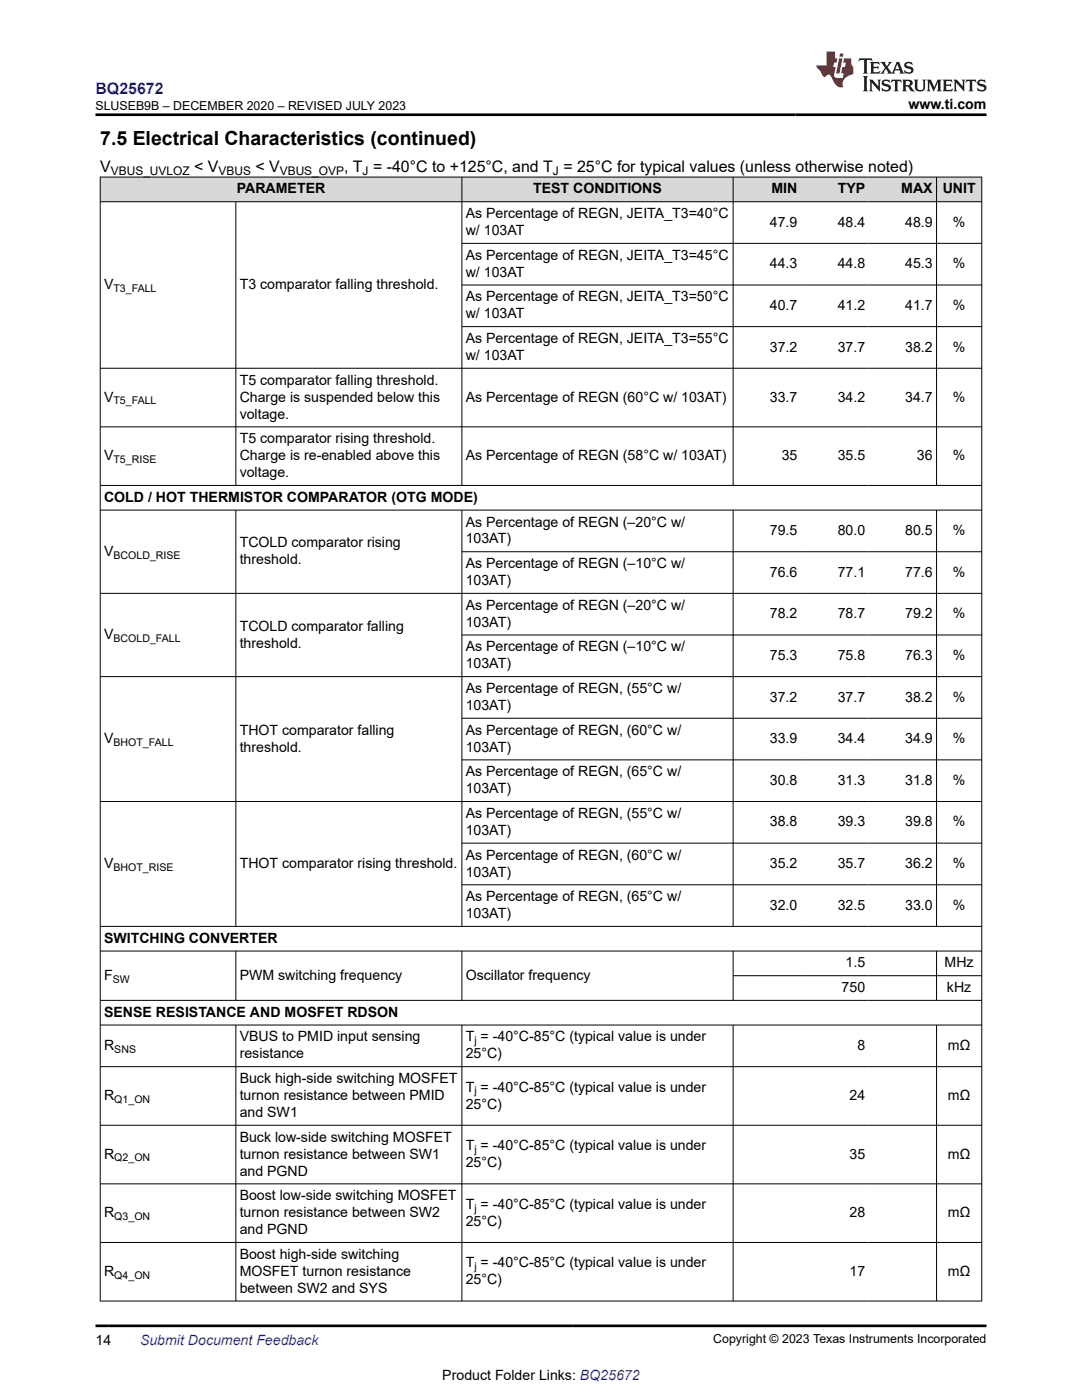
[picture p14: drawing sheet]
<svg xmlns="http://www.w3.org/2000/svg" width="216mm" height="279mm" viewBox="0 0 216 279" stroke-linecap="round" stroke-linejoin="round" font-family="sans-serif">
<defs><g id="words">
<text font-size="3.9" x="20" y="28.8">7.5 Electrical Characteristics (continued)</text>
<text font-size="3.2" fill="#00f" x="19" y="18.7">BQ25672</text>
<g font-size="3.2">
<text x="20" y="34.3">V</text>
<text x="38.7" y="34.3">&lt; V</text>
<text x="51" y="34.3">&lt; V</text>
<text x="68.7" y="34.3">, T = -40°C to +125°C, and T = 25°C for typical values (unless otherwise noted)</text>
</g>
<g font-size="2.8">
<text x="181.3" y="21.8">www.ti.com</text>
<text x="47.2" y="38.6">PARAMETER</text>
<text x="106.4" y="38.6">TEST CONDITIONS</text>
<text x="153.9" y="38.6">MIN</text>
<text x="167.2" y="38.6">TYP</text>
<text x="179.8" y="38.6">MAX</text>
<text x="188.1" y="38.6">UNIT</text>
<text x="92.9" y="43.5">As Percentage of REGN, JEITA_T3=40°C</text>
<text x="92.9" y="46.9">w/ 103AT</text>
<text x="153.6" y="45.2">47.9</text>
<text x="167.1" y="45.2">48.4</text>
<text x="180.6" y="45.2">48.9</text>
<text x="190.1" y="45.2">%</text>
<text x="92.9" y="51.8">As Percentage of REGN, JEITA_T3=45°C</text>
<text x="153.6" y="53.5">44.3</text>
<text x="167.1" y="53.5">44.8</text>
<text x="180.6" y="53.5">45.3</text>
<text x="190.1" y="53.5">%</text>
<text x="20.8" y="57.7">V</text>
<text x="47.8" y="57.7">T3 comparator falling threshold.</text>
<text x="92.9" y="55.2">w/ 103AT</text>
<text x="92.9" y="60.2">As Percentage of REGN, JEITA_T3=50°C</text>
<text x="92.9" y="63.5">w/ 103AT</text>
<text x="153.6" y="61.8">40.7</text>
<text x="167.1" y="61.8">41.2</text>
<text x="180.6" y="61.8">41.7</text>
<text x="190.1" y="61.8">%</text>
<text x="92.9" y="68.5">As Percentage of REGN, JEITA_T3=55°C</text>
<text x="92.9" y="71.8">w/ 103AT</text>
<text x="153.6" y="70.2">37.2</text>
<text x="167.1" y="70.2">37.7</text>
<text x="180.6" y="70.2">38.2</text>
<text x="190.1" y="70.2">%</text>
<text x="47.8" y="76.8">T5 comparator falling threshold.</text>
<text x="20.8" y="80.2">V</text>
<text x="47.8" y="80.2">Charge is suspended below this</text>
<text x="47.8" y="83.5">voltage.</text>
<text x="92.9" y="80.2">As Percentage of REGN (60°C w/ 103AT)</text>
<text x="153.6" y="80.2">33.7</text>
<text x="167.1" y="80.2">34.2</text>
<text x="180.6" y="80.2">34.7</text>
<text x="190.1" y="80.2">%</text>
<text x="47.8" y="88.5">T5 comparator rising threshold.</text>
<text x="20.8" y="91.8">V</text>
<text x="47.8" y="91.8">Charge is re-enabled above this</text>
<text x="47.8" y="95.2">voltage.</text>
<text x="92.9" y="91.8">As Percentage of REGN (58°C w/ 103AT)</text>
<text x="156" y="91.8">35</text>
<text x="167.1" y="91.8">35.5</text>
<text x="183" y="91.8">36</text>
<text x="190.1" y="91.8">%</text>
<text x="20.8" y="100.2">COLD / HOT THERMISTOR COMPARATOR (OTG MODE)</text>
<text x="92.9" y="105.1">As Percentage of REGN (–20°C w/</text>
<text x="153.6" y="106.8">79.5</text>
<text x="167.1" y="106.8">80.0</text>
<text x="180.6" y="106.8">80.5</text>
<text x="190.1" y="106.8">%</text>
<text x="20.8" y="110.9">V</text>
<text x="47.8" y="109.2">TCOLD comparator rising</text>
<text x="47.8" y="112.6">threshold.</text>
<text x="92.9" y="113.4">As Percentage of REGN (–10°C w/</text>
<text x="92.9" y="108.5">103AT)</text>
<text x="92.9" y="116.8">103AT)</text>
<text x="153.6" y="115.1">76.6</text>
<text x="167.1" y="115.1">77.1</text>
<text x="180.6" y="115.1">77.6</text>
<text x="190.1" y="115.1">%</text>
<text x="47.8" y="125.8">TCOLD comparator falling</text>
<text x="92.9" y="121.7">As Percentage of REGN (–20°C w/</text>
<text x="92.9" y="125.1">103AT)</text>
<text x="153.6" y="123.4">78.2</text>
<text x="167.1" y="123.4">78.7</text>
<text x="180.6" y="123.4">79.2</text>
<text x="190.1" y="123.4">%</text>
<text x="20.8" y="127.5">V</text>
<text x="47.8" y="129.2">threshold.</text>
<text x="92.9" y="130">As Percentage of REGN (–10°C w/</text>
<text x="153.6" y="131.7">75.3</text>
<text x="167.1" y="131.7">75.8</text>
<text x="180.6" y="131.7">76.3</text>
<text x="190.1" y="131.7">%</text>
<text x="92.9" y="133.4">103AT)</text>
<text x="92.9" y="138.3">As Percentage of REGN, (55°C w/</text>
<text x="92.9" y="141.7">103AT)</text>
<text x="153.6" y="140">37.2</text>
<text x="167.1" y="140">37.7</text>
<text x="180.6" y="140">38.2</text>
<text x="190.1" y="140">%</text>
<text x="20.8" y="148.3">V</text>
<text x="47.8" y="146.6">THOT comparator falling</text>
<text x="92.9" y="146.6">As Percentage of REGN, (60°C w/</text>
<text x="153.6" y="148.3">33.9</text>
<text x="167.1" y="148.3">34.4</text>
<text x="180.6" y="148.3">34.9</text>
<text x="190.1" y="148.3">%</text>
<text x="47.8" y="150">threshold.</text>
<text x="92.9" y="150">103AT)</text>
<text x="92.9" y="154.9">As Percentage of REGN, (65°C w/</text>
<text x="92.9" y="158.3">103AT)</text>
<text x="153.6" y="156.6">30.8</text>
<text x="167.1" y="156.6">31.3</text>
<text x="180.6" y="156.6">31.8</text>
<text x="190.1" y="156.6">%</text>
<text x="92.9" y="163.2">As Percentage of REGN, (55°C w/</text>
<text x="92.9" y="166.6">103AT)</text>
<text x="153.6" y="164.9">38.8</text>
<text x="167.1" y="164.9">39.3</text>
<text x="180.6" y="164.9">39.8</text>
<text x="190.1" y="164.9">%</text>
<text x="20.8" y="173.2">V</text>
<text x="47.8" y="173.2">THOT comparator rising threshold.</text>
<text x="92.9" y="171.5">As Percentage of REGN, (60°C w/</text>
<text x="153.6" y="173.2">35.2</text>
<text x="167.1" y="173.2">35.7</text>
<text x="180.6" y="173.2">36.2</text>
<text x="190.1" y="173.2">%</text>
<text x="92.9" y="174.9">103AT)</text>
<text x="92.9" y="179.8">As Percentage of REGN, (65°C w/</text>
<text x="92.9" y="183.2">103AT)</text>
<text x="153.6" y="181.5">32.0</text>
<text x="167.1" y="181.5">32.5</text>
<text x="180.6" y="181.5">33.0</text>
<text x="190.1" y="181.5">%</text>
<text x="20.8" y="188.2">SWITCHING CONVERTER</text>
<text x="20.8" y="195.5">F</text>
<text x="47.8" y="195.5">PWM switching frequency</text>
<text x="92.9" y="195.5">Oscillator frequency</text>
<text x="167.9" y="198">750</text>
<text x="168.7" y="193.1">1.5</text>
<text x="188.5" y="193.1">MHz</text>
<text x="189" y="198">kHz</text>
<text x="20.8" y="202.9">SENSE RESISTANCE AND MOSFET RDSON</text>
<text x="20.8" y="209.5">R</text>
<text x="47.8" y="207.8">VBUS to PMID input sensing</text>
<text x="92.9" y="207.8">T = -40°C-85°C (typical value is under</text>
<text x="171.1" y="209.5">8</text>
<text x="189.2" y="209.5">mΩ</text>
<text x="47.8" y="211.2">resistance</text>
<text x="92.9" y="211.2">25°C)</text>
<text x="20.8" y="219.5">R</text>
<text x="47.8" y="216.1">Buck high-side switching MOSFET</text>
<text x="47.8" y="219.5">turnon resistance between PMID</text>
<text x="92.9" y="221.2">25°C)</text>
<text x="92.9" y="217.8">T = -40°C-85°C (typical value is under</text>
<text x="169.5" y="219.5">24</text>
<text x="189.2" y="219.5">mΩ</text>
<text x="47.8" y="222.9">and SW1</text>
<text x="47.8" y="227.8">Buck low-side switching MOSFET</text>
<text x="20.8" y="231.2">R</text>
<text x="47.8" y="231.2">turnon resistance between SW1</text>
<text x="92.9" y="232.9">25°C)</text>
<text x="92.9" y="229.5">T = -40°C-85°C (typical value is under</text>
<text x="169.5" y="231.2">35</text>
<text x="189.2" y="231.2">mΩ</text>
<text x="47.8" y="234.6">and PGND</text>
<text x="47.8" y="239.5">Boost low-side switching MOSFET</text>
<text x="20.8" y="242.9">R</text>
<text x="47.8" y="242.9">turnon resistance between SW2</text>
<text x="92.9" y="244.6">25°C)</text>
<text x="92.9" y="241.2">T = -40°C-85°C (typical value is under</text>
<text x="169.5" y="242.9">28</text>
<text x="189.2" y="242.9">mΩ</text>
<text x="47.8" y="246.3">and PGND</text>
<text x="47.8" y="251.2">Boost high-side switching</text>
<text x="20.8" y="254.6">R</text>
<text x="47.8" y="254.6">MOSFET turnon resistance</text>
<text x="92.9" y="256.3">25°C)</text>
<text x="92.9" y="252.9">T = -40°C-85°C (typical value is under</text>
<text x="169.5" y="254.6">17</text>
<text x="189.2" y="254.6">mΩ</text>
<text x="47.8" y="258">between SW2 and SYS</text>
<text x="19" y="268.4">14</text>
<text x="88.3" y="275.3">Product Folder Links: BQ25672</text>
</g>
<text font-size="2.8" fill="#00f" x="27.9" y="268.4">Submit Document Feedback</text>
<g font-size="2.5">
<text x="19" y="21.9">SLUSEB9B – DECEMBER 2020 – REVISED JULY 2023</text>
<text x="142.3" y="268.1">Copyright © 2023 Texas Instruments Incorporated</text>
</g>
<g font-size="2.4">
<text x="22.1" y="34.9">VBUS_UVLOZ</text>
<text x="43.6" y="34.9">VBUS</text>
<text x="55.8" y="34.9">VBUS_OVP</text>
<text x="72.4" y="34.9">J</text>
<text x="110.3" y="34.9">J</text>
</g>
<g font-size="2.1">
<text x="22.6" y="58.3">T3_FALL</text>
<text x="22.6" y="80.7">T5_FALL</text>
<text x="22.6" y="92.4">T5_RISE</text>
<text x="22.6" y="111.5">BCOLD_RISE</text>
<text x="22.6" y="128.1">BCOLD_FALL</text>
<text x="22.6" y="148.9">BHOT_FALL</text>
<text x="22.6" y="173.8">BHOT_RISE</text>
<text x="22.5" y="196.1">SW</text>
<text x="94.7" y="208.4">j</text>
<text x="22.8" y="210.1">SNS</text>
<text x="22.8" y="220.1">Q1_ON</text>
<text x="94.7" y="218.4">j</text>
<text x="22.8" y="231.8">Q2_ON</text>
<text x="94.7" y="230.1">j</text>
<text x="22.8" y="243.5">Q3_ON</text>
<text x="94.7" y="241.8">j</text>
<text x="22.8" y="255.2">Q4_ON</text>
<text x="94.7" y="253.5">j</text>
</g>
</g></defs>
<g fill="#d8d8d8">
<path d="M20 35.3h175.9v5h-175.9z" fill-rule="evenodd"/>
<path d="M20.1 35.4h72v4.8h-72z" fill-rule="evenodd"/>
<path d="M92.2 35.4h54v4.8h-54z" fill-rule="evenodd"/>
<path d="M146.3 35.4h13.5v4.8h-13.5z" fill-rule="evenodd"/>
<path d="M159.8 35.4h13.5v4.8h-13.5z" fill-rule="evenodd"/>
<path d="M173.3 35.4h13.5v4.8h-13.5z" fill-rule="evenodd"/>
<path d="M186.9 35.4h8.9v4.8h-8.9z" fill-rule="evenodd"/>
</g>
<g fill="none" stroke="#000" stroke-width=".2">
<path d="M19.9 35.3h176.1M20 35.3v224.4M92.2 35.3v61.6M146.3 35.3v61.6M186.9 35.3v61.6M195.9 35.3v224.4M19.9 40.3h176.1M47.1 40.3v56.6M92.2 48.6h103.8M92.2 56.9h103.8M19.9 73.5h176.1M92.2 65.2h103.8"/>
<path d="M19.9 85.2h176.1M19.9 96.9h176.1M19.9 101.8h176.1M47.1 101.8v83.1M92.2 101.8v83.1M92.2 110.1h103.8M146.3 101.8v83.1M186.9 101.8v83.1M196 118.4h-176.1M19.9 135h176.1M92.2 126.7h103.8M19.9 160h176.1"/>
<path d="M92.2 143.3h103.8M92.2 151.7h103.8M92.2 168.3h103.8M92.2 176.6h103.8M19.9 184.9h176.1M19.9 189.8h176.1M19.9 199.6h176.1M47.1 189.8v9.9M92.2 189.8v9.9M146.3 189.8v9.9M146.3 194.7h49.7M186.9 189.8v9.9"/>
<path d="M19.9 204.6h176.1M19.9 212.9h176.1M47.1 204.6v55.1M92.2 204.6v55.1M146.3 204.6v55.1M186.9 204.6v55.1M19.9 224.6h176.1M19.9 236.3h176.1M19.9 248h176.1M19.9 259.7h176.1"/>
</g>
<path d="M171.5 11.6l-.2 .6 .5-.2h.6v.1v2.2l-.2 .4h1l-.2-.4v-2.2v-.1h.5l.5 .2-.1-.6zM173.6 12.4l.2 .3v1.6l-.2 .4h1.9l.1-.6a1.08 1.08 0 0 1-1.3 .2v-.7h.6l.4 .2v-.7l-.4 .2h-.6v-.5l.2-.2a1 1 0 0 1 1 .3l-.1-.5zM175.7 12.4l.9 1.1-1 1.2h.9l-.2-.2 .5-.8 .4 .8-.2 .2h1.6l-.2-.2 .2-.5h.9l.1 .5-.1 .2h.9l-.2-.4-.8-1.9h-.5l-.9 2.1-.9-1.1 .9-1h-.8l.2 .2-.4 .6-.4-.6 .2-.2zM179 12.8l.4 1h-.7zM180.7 12.5a.65 .65 0 0 0-.2 .7 .65 .65 0 0 0 .6 .5l.6 .1 .1 .3a.79 .79 0 0 1-.7 .4 .79 .79 0 0 1-.7-.5l.1 .7 .2-.1a.93 .93 0 0 0 1.1 0 .93 .93 0 0 0 .4-.9 1.46 1.46 0 0 0-1.2-.6l-.1-.3a1.09 1.09 0 0 1 1.2 .2l-.2-.6-.1 .1-.5-.2zM172.2 15.2l.2 .4v2.2l-.2 .4h1l-.2-.4v-2.2l.2-.4zM173.4 15.9l.2 .4v1.5l-.2 .4h.8l-.3-.4 .1-1.3 1.6 1.8v-2l.2-.4h-.7l.1 .2 .1 1.1-1.2-1.3zM176.2 16a.65 .65 0 0 0-.2 .8 .65 .65 0 0 0 .6 .4l.6 .2 .1 .2a.79 .79 0 0 1-.7 .4 .79 .79 0 0 1-.7-.5l.1 .7 .2-.1a.93 .93 0 0 0 1.1 .1 .93 .93 0 0 0 .4-1 1.46 1.46 0 0 0-1.2-.5l-.1-.4a1.09 1.09 0 0 1 1.2 .2l-.1-.6-.2 .1-.5-.1zM177.9 15.9l-.1 .6a.63 .63 0 0 1 .8-.3v1.6l-.3 .4h1l-.2-.4v-1.6a.66 .66 0 0 1 .8 .3l-.1-.6zM180 15.9l.2 .4v1.5l-.2 .4h1l-.2-.2-.1-.7h.5l.1 .2a.79 .79 0 0 0 1.2 .6l-1-.9a.61 .61 0 0 0 .6-.6 .61 .61 0 0 0-.5-.7zM180.8 16.2h.1a.47 .47 0 0 1 .5 .1 .47 .47 0 0 1 .1 .5l-.1 .1-.7 .1zM182.3 15.9l.2 .2a2.27 2.27 0 0 0 .4 2 1.04 1.04 0 0 0 1.7-.7v-1.3l.2-.2h-.8l.2 .4v1.1a.6 .6 0 0 1-.6 .6 .6 .6 0 0 1-.6-.6v-1.1l.3-.4zM184.9 15.9l.2 .4v1.5l-.2 .4h.8l-.3-.4v-1.4l.9 1.9 .9-1.9v1.4l-.3 .4h1l-.2-.4v-1.5l.2-.4h-.8l-.7 1.5-.6-1.5zM188.1 15.9l.2 .4v1.5l-.2 .4h1.9l.1-.6a1.09 1.09 0 0 1-1.3 .2v-.7h.6l.4 .2v-.6l-.4 .2h-.6v-.6l.2-.1a1.01 1.01 0 0 1 1 .3l-.1-.6zM190.2 15.9l.3 .4v1.5l-.3 .4h.8l-.2-.4v-1.3l1.6 1.8v-2l.2-.4h-.7l.2 .2v1.1l-1.2-1.3zM192.8 15.9l-.1 .6a.63 .63 0 0 1 .8-.3v1.6l-.3 .4h1l-.2-.4v-1.6a.66 .66 0 0 1 .8 .3l-.1-.6zM195.2 16a.65 .65 0 0 0-.2 .8 .65 .65 0 0 0 .6 .4l.6 .2 .2 .2a.79 .79 0 0 1-.7 .4 .79 .79 0 0 1-.7-.5l.1 .7 .2-.1a.93 .93 0 0 0 1 .1 .93 .93 0 0 0 .5-1 1.46 1.46 0 0 0-1.3-.5v-.4a1.09 1.09 0 0 1 1.2 .2l-.2-.6-.2 .1-.5-.1z" fill="#231f20"/>
<path d="M164.9 10.3v2.7h-2l.1 .4 .8 1a.95 .95 0 0 0 1 .9 .59 .59 0 0 1 .5-.4 .59 .59 0 0 1 .5 .3l.4 .8a1.59 1.59 0 0 0 2.1 1.4 1.61 1.61 0 0 1 1-2.3l1-.3-.1-1.5a1.59 1.59 0 0 1-.3-1.7h-1.5l-.2 .9h.6l-.2 .9h-.5l-.2 .9v.3l.4 .1-.1 .9h-.7a.73 .73 0 0 1-1-.7l.3-1.5h-.5l.1-.9h.5l.2-.9h-.5v-1.3zM167.4 11.6l-.6 3.1h.7l.6-3.1zM167.6 10.7l-.1 .6h.7l.1-.6z" fill="#ed1c24"/>
<path d="M19 22.9h177.8M19 264.6h177.8" fill="none" stroke="#000" stroke-width=".53"/>
<use href="#words"/>
</svg>
